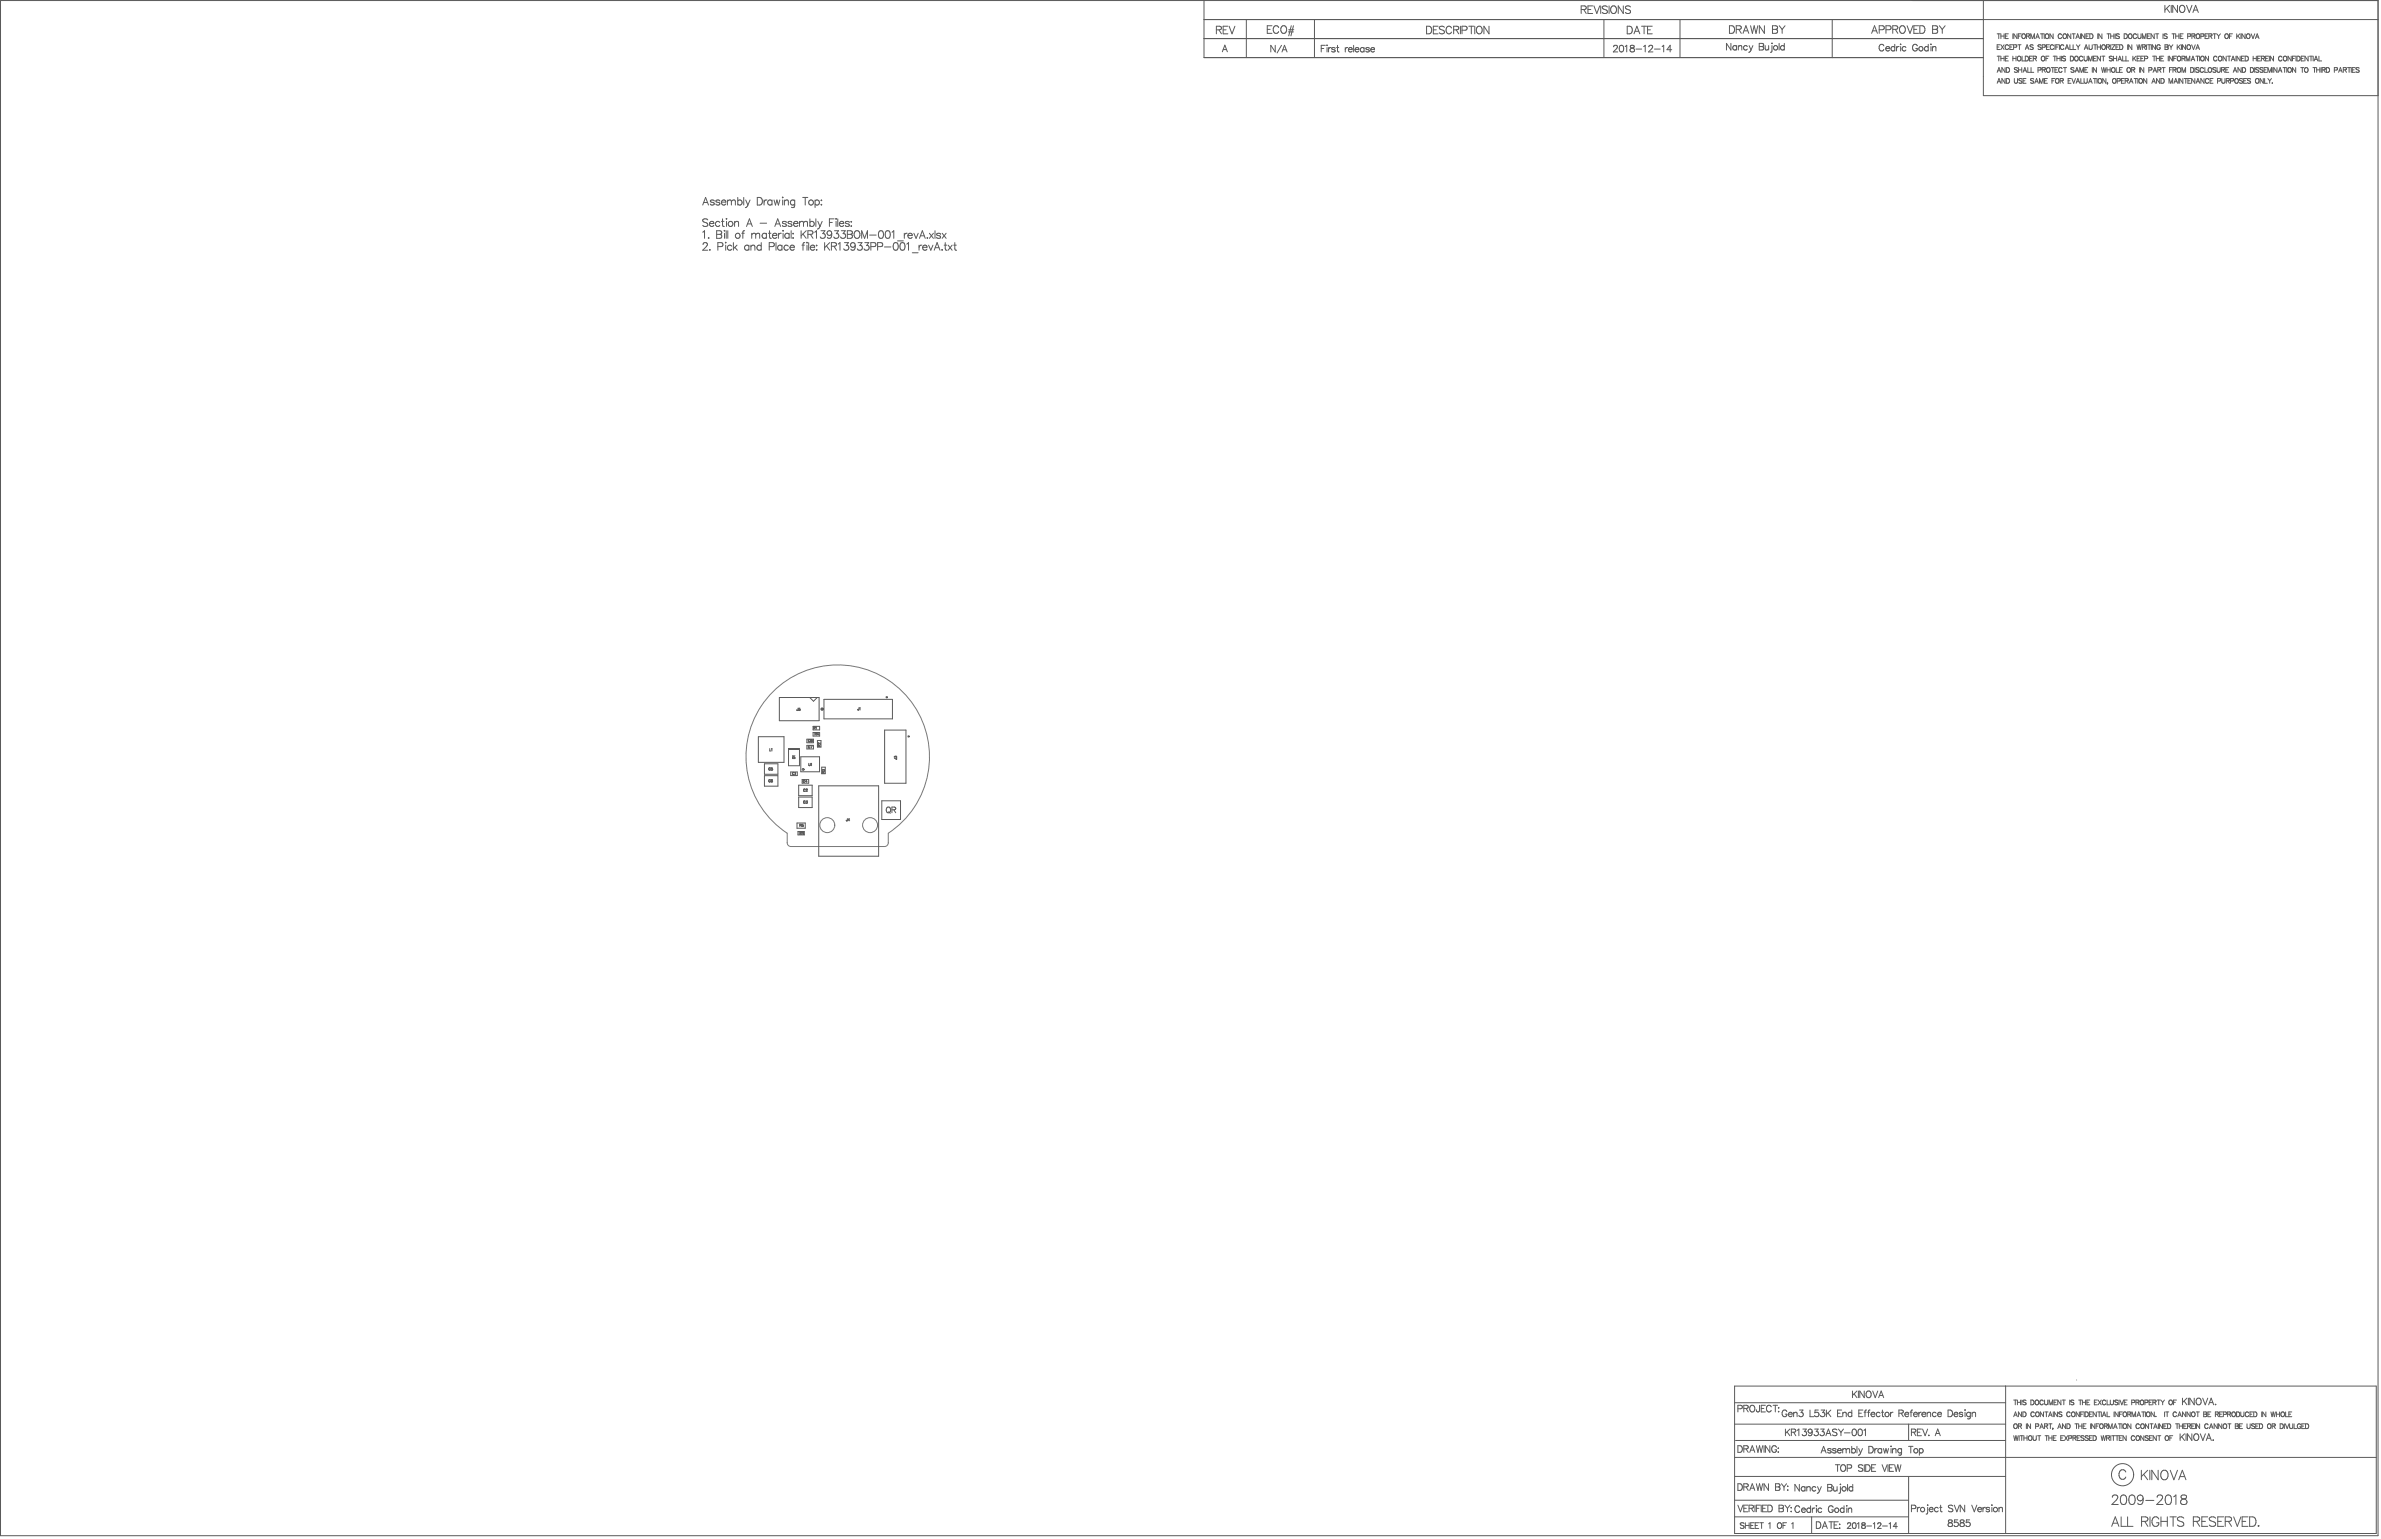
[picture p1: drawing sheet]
<svg xmlns="http://www.w3.org/2000/svg" width="2117mm" height="1368mm" viewBox="0 0 2117 1368" stroke-linecap="round" stroke-linejoin="round" font-family="sans-serif">
<g fill="none" stroke="#787878" stroke-width=".89">
<path d="M687 615a82 82 0 0 1 121 6 82 82 0 0 1-18 119v9a3 3 0 0 1-4 3h-83a3 3 0 0 1-3-3v-9a82 82 0 0 1-13-125z"/>
<circle cx="735" cy="733" r="7"/>
<circle cx="773" cy="733" r="7"/>
</g>
<g fill="none" stroke="#5a5a5a" stroke-width=".89">
<path d="M0 0h2114v1365h-2114zM1070 0v51h693M1070 17h1044M1108 17v34M1169 17v34M1426 17v34M1493 17v34M1629 17v34M1763 0v85h351M1070 34h693M693 620h35v21h-35zM720 620l3 3 3-3"/>
<path d="M732 622h61v17h-61zM674 655h23v23h-23zM717 657h6v3h-6zM723 651h6v3h-6zM723 646h6v3h-6zM727 658h3v6h-3zM786 649h19v47h-19zM680 679h12v9h-12zM701 665h10v16h-10zM712 673h17v13h-17zM717 662h6v4h-6zM680 689h12v10h-12z"/>
<path d="M703 686h6v3h-6zM710 698h12v9h-12zM713 693h6v3h-6zM728 698h53v63h-53zM730 682h4v6h-4zM710 708h12v10h-12zM784 712h17v16h-17zM709 731h7v5h-7zM709 739h6v3h-6zM1542 1232h570v131h-570zM1783 1232v131M1846 1226h.1"/>
<path d="M1542 1247h241M1542 1266h241M1697 1266v14M1542 1295h570M1543 1280h240M1542 1312h241M1697 1312v51M1542 1333h155M1542 1348h155M1611 1348v15"/>
</g>
<g fill="#5a5a5a">
<path d="M714 739h1v3h-1z" fill-rule="evenodd"/>
<path d="M701 665h10v2h-10z" fill-rule="evenodd"/>
</g>
<g fill="none" stroke="#5a5a5a" stroke-width=".89">
<path d="M1406 8h4v-1v-1l-4-1v7M1408 8l2 4M1412 8h2M1416 5h-4v7h4M1417 5l3 7 2-7M1423 5v7M1429 6a2.5 2.5 0 0 0-3-1 2.5 2.5 0 0 0-2 2l1 1 3 1 1 2a3 3 0 0 1-5 0M1430 5v7M1432 6a2.5 2.5 0 0 1 3-1 2.5 2.5 0 0 1 2 3v1a2.6 2.6 0 0 1-3 3 2.6 2.6 0 0 1-2-3zM1443 5v7l-4-7v7M1449 6a2.5 2.5 0 0 0-2-1 2.5 2.5 0 0 0-2 2l1 1 3 1v2a3 3 0 0 1-4 0M1925 5v6"/>
<path d="M1926 7l3 4M1929 5l-4 4M1930 5v6M1936 5v6l-4-6v6M1938 6l1-1a3 3 0 0 1 3 3 3 3 0 0 1-3 3l-2-2zM1944 5l2 6 3-6M1949 11l3-6 2 6M1950 9h3M1081 27l4-1 1-1v-1l-5-1v7M1084 27l2 3M1087 27h3M1092 23h-5v7h5"/>
<path d="M1093 23l2 7 3-7M1127 26h2M1131 23h-4v7h4M1137 24a2.5 2.5 0 0 0-3-1 2.5 2.5 0 0 0-2 2v2a2.5 2.5 0 0 0 2 3 2.5 2.5 0 0 0 3-2M1139 24a2.5 2.5 0 0 1 3-1 2.5 2.5 0 0 1 2 2v2a2.6 2.6 0 0 1-3 3 2.6 2.6 0 0 1-2-3zM1145 28h5M1146 26h4M1148 23l-2 9M1150 23l-2 9M1268 23h2a4 4 0 0 1 3 4 4 4 0 0 1-3 3h-2zM1274 27h3M1278 23h-4v7h4"/>
<path d="M1284 24a2.5 2.5 0 0 0-2-1 2.5 2.5 0 0 0-2 2v1l3 1 1 2a3 3 0 0 1-4 0M1290 25a2.5 2.5 0 0 0-2-2 2.5 2.5 0 0 0-2 3v1a2.5 2.5 0 0 0 2 3 2.5 2.5 0 0 0 2-2M1292 27l4-1 1-1-1-1-4-1v7M1295 27l2 3M1298 23v7M1300 27h3a1.8 1.8 0 0 0 1-2 1.8 1.8 0 0 0-1-2h-3v7M1306 23h4M1308 23v7M1311 23v7M1313 24a2.5 2.5 0 0 1 3-1 2.5 2.5 0 0 1 2 3v1a2.6 2.6 0 0 1-3 3 2.6 2.6 0 0 1-3-3zM1324 23v7l-5-7v7M1447 23h2a4 4 0 0 1 2 4 4 4 0 0 1-2 3h-2z"/>
<path d="M1453 30l2-7 3 7M1454 28h3M1459 23h5M1462 23v7M1465 27h2M1469 23h-4v7h4M1537 23h3a4 4 0 0 1 2 3 4 4 0 0 1-2 4h-3zM1539 39v5l-4-5v5M1543 26h4l1-1v-1l-5-1v7M1546 26l2 4M1549 30l3-7 3 7M1550 27h4"/>
<path d="M1556 23l2 7 1-7 2 7 2-7M1564 39h4v2h-2l2 1-1 2h-3zM1569 23v7l-5-7v7M1575 38v1zM1576 23l4 1v1l-1 1a1.8 1.8 0 0 1 1 2 1.8 1.8 0 0 1-1 2h-3zM1576 26h3M1582 39v5M1582 23l2 3M1584 26v4M1586 39v5M1587 23l-3 3M1664 30l2-7 3 7"/>
<path d="M1665 27h3M1671 26h2a1.8 1.8 0 0 0 2-1 1.8 1.8 0 0 0-2-2h-2v7M1677 26h2a1.8 1.8 0 0 0 2-1 1.8 1.8 0 0 0-2-2h-2v7M1683 26h3l1-1v-1l-4-1v7M1684 39v6M1685 26l2 4M1689 24a2.5 2.5 0 0 1 3-1 2.5 2.5 0 0 1 2 2v2a2.6 2.6 0 0 1-3 3 2.6 2.6 0 0 1-2-3zM1690 39v1zM1695 23l3 7 3-7M1701 26h3M1706 23h-5v7h5M1707 23h2a4 4 0 0 1 2 3 4 4 0 0 1-2 4h-2z"/>
<path d="M1714 39v6M1716 39h1zM1718 23l4 1 1 1-2 1a1.8 1.8 0 0 1 2 2 1.8 1.8 0 0 1-2 2h-3zM1718 26h3M1724 23l3 3M1727 26v4M1729 23l-2 3M1775 30h3M1777 30v4M1778 40h-3v4h3M1779 40l3 4M1779 30v4"/>
<path d="M1779 32h3M1782 40l-3 4M1782 30v4M1783 32h1M1785 30h-2v4h2M1789 40h-2v4h2M1789 30v4M1793 30v4l-3-4v4M1794 40h3M1794 32h2M1795 40v4M1797 30h-3v4"/>
<path d="M1798 31v-1a1.9 1.9 0 0 1 3 2 1.9 1.9 0 0 1-3 2zM1802 32h2v-2h-2v4M1803 32l1 2M1805 34v-4l2 4 2-4v4M1810 34l1-4 2 4M1810 33h2M1814 30h3M1815 30v4M1817 30v4M1819 31v-1a1.9 1.9 0 0 1 2 2 1.9 1.9 0 0 1-2 2zM1822 40h-3v4h3M1825 30v4l-3-4v4"/>
<path d="M1827 40v4M1830 40h-2v4M1831 40v4M1833 31a1.6 1.6 0 0 0-2-1 1.6 1.6 0 0 0-1 2v1a1.6 1.6 0 0 0 1 1 1.6 1.6 0 0 0 2-1M1834 31l1-1a1.9 1.9 0 0 1 2 2 1.9 1.9 0 0 1-3 2zM1840 40v4h3M1841 30v4l-3-4v4M1842 30h3M1843 40v4h2M1843 30v4M1845 34l2-4 2 4M1846 40l1 2"/>
<path d="M1846 33h2M1849 40l-2 2M1850 30v4M1853 30v4l-3-4v4M1854 32h2M1857 30h-3v4h3M1857 40v3l1 1 2-1v-3M1858 30h1a2.3 2.3 0 0 1 2 2 2.3 2.3 0 0 1-2 2h-1zM1861 40h3M1863 40v4M1864 40v4M1865 30v4"/>
<path d="M1867 40v4M1869 30v4l-3-4v4M1873 30h3M1874 30v4M1876 30v4M1876 40v4M1876 32h3M1877 40h3l-3 4h3M1879 30v4M1880 30v4M1884 40h-3v4h3M1884 31l-1-1-2 1 1 1 2 1-1 1h-2"/>
<path d="M1884 40h2a2.3 2.3 0 0 1 1 2 2.3 2.3 0 0 1-1 2h-2zM1888 30h2a2.3 2.3 0 0 1 1 2 2.3 2.3 0 0 1-1 2h-2zM1891 40v4M1893 30a1.9 1.9 0 0 1 2 2 1.9 1.9 0 0 1-2 2l-1-2zM1895 40v4l-3-4v4M1899 31a1.6 1.6 0 0 0-1-1 1.6 1.6 0 0 0-2 2v1a1.6 1.6 0 0 0 2 1 1.6 1.6 0 0 0 1-1M1900 40l1 4 1-4 1 4 1-4M1901 30v3l1 1h1v-4M1905 34v-4l1 4 2-4v4M1908 40v4M1909 32h2M1909 40h3"/>
<path d="M1911 40v4M1912 30h-3v4h3M1912 40v4M1915 30v4l-3-4v4M1916 40v4l-3-4v4M1916 30h3M1918 30v4M1923 30v4M1925 40h2v1l-1 1 1 1v1h-2zM1927 31l-1-1-2 1v1l3 1-1 1h-2M1928 40l2 2M1931 30h3"/>
<path d="M1932 40l-2 2M1932 30v4M1934 32h3M1934 30v4M1935 40v4M1937 30v4M1938 32h2M1938 40l-3 3M1939 40v4M1941 30h-3v4h3M1943 40v4l-3-4v4M1945 32h2v-2h-2v4"/>
<path d="M1948 40l2 4 2-4M1949 32h2v-2h-2v4M1950 32l1 2M1953 31v-1a1.9 1.9 0 0 1 3 2 1.9 1.9 0 0 1-3 2zM1957 32h2v-2h-2v4M1960 32h2M1963 30h-3v4h3M1964 32h2v-2h-2v4M1965 32l1 2M1967 30h3M1969 30v4M1971 30l1 2"/>
<path d="M1972 32v2M1974 30l-2 2M1978 31l1-1a1.9 1.9 0 0 1 2 2 1.9 1.9 0 0 1-3 2zM1982 32h2M1985 30h-3v4M1988 30v4M1989 32l2 2M1991 30l-3 3M1992 30v4M1996 30v4l-3-4v4M1998 30a1.9 1.9 0 0 1 2 2 1.9 1.9 0 0 1-3 2v-2zM2001 30l2 4 1-4"/>
<path d="M2005 34l2-4 1 4M2006 33h2M1087 46l2-6 2 6M1087 44h3M1134 40v6l-4-6v6M1139 40l-4 7M1140 46l2-6 2 6M1140 44h3M1175 43h2M1178 40h-3v6M1180 40v1zM1180 42v4"/>
<path d="M1181 42v4M1183 42l-1 1-1 1M1187 43l-1-1-2 1 3 2v1h-2l-1-1M1188 42h2M1189 40v5v1h1M1196 42v4M1198 42l-1 1-1 1M1199 44v1l1 1 2-1M1199 43l2-1 1 2h-3zM1203 40v6M1205 44v1l1 1 2-1M1205 43l2-1 1 2h-3z"/>
<path d="M1213 43a1.9 1.9 0 0 0-3 0 1.9 1.9 0 0 0 0 3 1.9 1.9 0 0 0 3-1M1213 42v4M1217 43l-1-1-2 1v1l3 1-1 1-2-1M1219 44v1l1 1 2-1M1219 43l2-1 1 2h-3zM1434 42l2-2h1l1 1-1 2-3 3h4M1440 41a1.9 1.9 0 0 1 3 0v2a2.5 2.5 0 0 1-2 3 4 4 0 0 1-1-5zM1445 41l1-1v6M1450 41v1l2 1 1 1a2 2 0 0 1-2 2 2 2 0 0 1-2-2l1-1 3-1-1-1zM1454 44h5M1461 41l2-1v6M1466 42l1-2h1l1 1-1 2-3 3h4"/>
<path d="M1471 44h5M1478 41l1-1v6M1486 44h-4l3-4v6M1544 41v3M1544 41a1.9 1.9 0 0 0-3 0 1.9 1.9 0 0 0 0 3 1.9 1.9 0 0 0 3 0M1545 42l2-1h1v3M1545 41v3M1553 41a1.9 1.9 0 0 0-2 0 1.9 1.9 0 0 0 0 3 1.9 1.9 0 0 0 2 0M1555 41l2 3M1557 44l-2 2M1558 41l-1 3M1564 41h2"/>
<path d="M1569 41v3h2l1-1M1572 41v3M1575 41v4v1h-1M1586 41a1.9 1.9 0 0 0-3 0 1.9 1.9 0 0 0 0 3 1.9 1.9 0 0 0 3 0M1675 41a2.2 2.2 0 0 0-3-2 2.2 2.2 0 0 0-2 3v1a2.2 2.2 0 0 0 2 2 2.2 2.2 0 0 0 3-1M1676 43l1 1 1 1 2-1M1677 42l2-1 1 2h-4zM1684 42a1.9 1.9 0 0 0-2 0 1.9 1.9 0 0 0 0 3 1.9 1.9 0 0 0 2-1M1686 41v4M1688 41l-1 1-1 1M1690 41v4M1694 42a1.9 1.9 0 0 0-2 0 1.9 1.9 0 0 0 0 3 1.9 1.9 0 0 0 2-1"/>
<path d="M1704 41a2.2 2.2 0 0 0-2-2 2.2 2.2 0 0 0-2 3v1a2.1 2.1 0 0 0 2 2 2.1 2.1 0 0 0 2-2h-1M1714 42a1.9 1.9 0 0 0-3 0 1.9 1.9 0 0 0 0 3 1.9 1.9 0 0 0 3-1M1717 41v4M1718 41v4M1718 42l1-1 2 1v3M1775 42h2M1775 50h3M1777 50v4M1779 50v4M1779 52h3M1782 50v4M1783 52h1"/>
<path d="M1785 50h-2v4h2M1786 41a1.6 1.6 0 0 0-2-1 1.6 1.6 0 0 0-1 1v1a1.6 1.6 0 0 0 1 2 1.6 1.6 0 0 0 2-1M1787 42h1M1789 50v4M1789 52h3M1790 42h2l1-2h-3v4M1792 50v4M1798 50v4h2M1800 44l2-4 2 4M1800 50h2a2.3 2.3 0 0 1 1 2 2.3 2.3 0 0 1-1 2h-2zM1801 43h2M1804 52h2"/>
<path d="M1807 50h-3v4h3M1807 40h-1h-1v1l2 2-1 1-1-1M1808 52h2v-2h-2v4M1809 52l1 2M1815 40h-1h-2v1l3 2-1 1-2-1M1815 50a1.9 1.9 0 0 1 3 2 1.9 1.9 0 0 1-3 2v-2zM1816 42h2v-2h-2v4M1819 52h1M1819 42h2M1821 50h-2v4M1825 50h3M1826 41a1.6 1.6 0 0 0-2-1 1.6 1.6 0 0 0-1 1v1a1.6 1.6 0 0 0 1 2 1.6 1.6 0 0 0 2-1"/>
<path d="M1827 50v4M1828 42h1M1829 52h2M1829 50v4M1831 50v4M1833 50v4M1835 41a1.6 1.6 0 0 0-2-1 1.6 1.6 0 0 0-1 1v1a1.6 1.6 0 0 0 1 2 1.6 1.6 0 0 0 2-1M1836 44l1-4 2 4M1836 51l-1-1-2 1 1 1 2 1-1 1h-2M1836 43h2M1841 50h1a2.3 2.3 0 0 1 1 2 2.3 2.3 0 0 1-1 2h-1zM1845 51v-1a1.9 1.9 0 0 1 3 2 1.9 1.9 0 0 1-3 2z"/>
<path d="M1847 42v2M1852 51a1.6 1.6 0 0 0-2-1 1.6 1.6 0 0 0-2 2v1a1.6 1.6 0 0 0 2 1 1.6 1.6 0 0 0 2-1M1853 50v3l1 1h1l1-4M1853 44l2-4 1 4M1854 43h2M1857 54v-4l1 4 2-4v4M1861 52h2M1864 50h-3v4h3M1864 42h3M1867 50v4l-3-4v4M1868 50h3M1869 40a1.9 1.9 0 0 1 3 2 1.9 1.9 0 0 1-3 1z"/>
<path d="M1870 50v4M1873 42h2v-2h-2v4M1874 42l1 2M1878 51l-1-1-2 1v1l3 1-1 1h-2M1879 50v4M1879 52h3M1881 42h2M1882 50v4M1883 54l1-4 2 4M1883 53h2M1887 50v4h2M1890 50v4h2"/>
<path d="M1896 50v4M1897 52l2 2M1899 50l-3 3M1900 52h1M1902 50h-2v4h2M1903 52h2M1905 42h2v-2h-2v4M1906 50h-3v4h3M1906 42l1 2M1906 52h3v-2h-3v4M1914 50h2M1915 50v4"/>
<path d="M1917 50v4M1917 52h3M1920 50v4M1920 41a1.6 1.6 0 0 0-1-1 1.6 1.6 0 0 0-2 1v1a1.5 1.5 0 0 0 2 2 1.5 1.5 0 0 0 1-2h-1M1921 52h1M1924 50h-3v4h3M1925 42h1M1928 50v4M1930 42v2M1931 50v4l-3-4v4M1932 52h2M1935 50h-3v4"/>
<path d="M1936 50a1.9 1.9 0 0 1 3 2 1.9 1.9 0 0 1-3 2l-1-2zM1937 42l1 2M1940 52h2v-2h-2v4M1941 52l2 2M1943 54v-4l2 4 2-4v4M1945 40a1.9 1.9 0 0 1 2 2 1.9 1.9 0 0 1-2 1zM1948 54l2-4 1 4M1948 53h3M1952 44l2-4 1 4M1952 50h3M1953 43h2M1954 50v4"/>
<path d="M1955 50v4M1963 50v4l-2-4v4M1971 51a1.6 1.6 0 0 0-2-1 1.6 1.6 0 0 0-1 2v1a1.6 1.6 0 0 0 1 1 1.6 1.6 0 0 0 2-1M1979 50v4l-3-4v4M1980 50h3M1982 50v4M1984 54l1-4 2 4M1984 53h2M1988 50v4M1991 50v4l-2-4v4M1993 52h1M1995 50h-2v4h2"/>
<path d="M1996 50h1a2.3 2.3 0 0 1 2 2 2.3 2.3 0 0 1-2 2h-1zM2003 52h3M2003 50v4M2006 50v4M2007 52h2M2010 50h-3v4h3M2010 52h3v-2h-3v4M2012 52l1 2M2014 52h2M2017 50h-3v4h3M2017 50v4M2021 50v4l-3-4v4"/>
<path d="M2029 51a1.6 1.6 0 0 0-2-1 1.6 1.6 0 0 0-1 2v1a1.6 1.6 0 0 0 1 1 1.6 1.6 0 0 0 2-1M2031 50a1.9 1.9 0 0 1 2 2 1.9 1.9 0 0 1-3 2v-2zM2037 50v4l-3-4v4M2038 52h2M2041 50h-3v4M2041 50v4M2042 50h1a2.3 2.3 0 0 1 2 2 2.3 2.3 0 0 1-2 2h-1zM2046 52h1M2048 50h-2v4h2M2052 50v4l-3-4v4M2053 50h3M2054 50v4"/>
<path d="M2056 50v4M2057 54l2-4 1 4M2058 53h2M2061 50v4h3M1775 74l2-4 2 4M1775 64l2-4 2 4M1776 73h2M1776 63h2M1782 60v4l-2-4v4M1782 70v4l-2-4v4M1784 60h1a2.3 2.3 0 0 1 2 2 2.3 2.3 0 0 1-2 2h-1zM1784 70h1a2.3 2.3 0 0 1 2 2 2.3 2.3 0 0 1-2 2h-1z"/>
<path d="M1791 70v3l1 1 1-1 1-3M1794 61l-1-1-2 1v1l3 1-1 1h-2M1794 60v4M1794 62h3M1797 60v4M1798 70h-1h-2v1l3 2-1 1-2-1M1798 72h2M1798 64l2-4 2 4M1799 63h2M1801 70h-3v4h3M1803 60v4h2M1806 60v4h2"/>
<path d="M1808 70h-1h-2l1 1 2 2-1 1-2-1M1809 74l1-4 2 4M1809 73h2M1812 62h2v-2h-2v4M1813 74v-4l2 4 1-4v4M1816 62h2v-2h-2v4M1817 62l1 2M1818 72h1M1820 61v-1a1.9 1.9 0 0 1 3 2 1.9 1.9 0 0 1-3 2zM1820 70h-2v4h2M1823 60h3M1824 72h2"/>
<path d="M1825 60v4M1827 70h-3v4M1827 62h1M1828 70a1.9 1.9 0 0 1 3 2 1.9 1.9 0 0 1-3 1l-1-2zM1829 60h-2v4h2M1831 72h3v-2h-3v4M1833 72l1 2M1833 61a1.6 1.6 0 0 0-2-1 1.6 1.6 0 0 0-1 2v1a1.6 1.6 0 0 0 1 1 1.6 1.6 0 0 0 2-1M1834 60h3M1836 60v4M1839 72h1M1841 70h-2v4h2"/>
<path d="M1842 70l1 4 2-4M1844 61l-1-1-2 1v1l3 1-1 1h-2M1845 64l1-4 2 4M1845 63h2M1846 74l1-4 2 4M1846 73h2M1849 64v-4l2 4 1-4v4M1850 70v4h2M1853 70v3l1 1 1-1 1-3M1853 62h2M1856 60h-3v4h3M1857 74l1-4 2 4"/>
<path d="M1857 73h2M1860 60v4M1861 70h3M1862 70v4M1864 60v4l-3-4v4M1864 70v4M1866 70a1.9 1.9 0 0 1 2 2 1.9 1.9 0 0 1-2 1zM1868 60l1 4 1-4 1 4 1-4M1872 70v4l-3-4v4M1873 60v4M1873 62h3M1874 74h.1"/>
<path d="M1874 74l-1 1M1876 60v4M1878 60a1.9 1.9 0 0 1 2 2 1.9 1.9 0 0 1-3 2v-2zM1879 70a1.9 1.9 0 0 1 2 2 1.9 1.9 0 0 1-3 1v-2zM1881 60v4h3M1882 72h3v-2h-3v4M1884 62h2M1886 72h2M1887 60h-3v4h3M1889 70h-3v4h3M1889 72h3v-2h-3v4M1891 72l1 2"/>
<path d="M1893 74l2-4 1 4M1894 73h2M1895 62h2l1-2h-3v4M1896 62l2 2M1897 70h3M1899 70v4M1901 70v4M1902 60v4M1906 60v4l-3-4v4M1908 70v4l-2-4v4M1910 62h3v-2h-3v4M1913 74l2-4 1 4"/>
<path d="M1914 73h2M1914 64l2-4 1 4M1915 63h2M1918 62h3v-2h-3v4M1920 62l1 2M1920 70v4l-3-4v4M1921 70h2a2.3 2.3 0 0 1 1 2 2.3 2.3 0 0 1-1 2h-2zM1922 60h3M1923 60v4M1928 74v-4l2 4 1-4v4M1929 62h1M1931 60h-2v4"/>
<path d="M1932 62h2v-2h-2v4M1933 74l1-4 2 4M1933 62l2 2M1933 73h2M1936 60a1.9 1.9 0 0 1 3 2 1.9 1.9 0 0 1-3 2l-1-2zM1937 70v4M1940 64v-4l1 4 2-4v4M1941 70v4l-3-4v4M1942 70h3M1943 70v4M1945 72h2M1947 60h2a2.3 2.3 0 0 1 1 2 2.3 2.3 0 0 1-1 2h-2z"/>
<path d="M1948 70h-3v4h3M1951 70v4l-3-4v4M1951 60v4M1952 74l2-4 2 4M1953 73h2M1955 61l-1-1-2 1 1 1 2 1-1 1h-2M1959 61a1.6 1.6 0 0 0-2-1 1.6 1.6 0 0 0-1 2v1a1.6 1.6 0 0 0 1 1 1.6 1.6 0 0 0 2-1M1959 70v4l-2-4v4M1960 60v4h2M1964 71a1.6 1.6 0 0 0-2-1 1.6 1.6 0 0 0-1 1v1a1.6 1.6 0 0 0 1 2 1.6 1.6 0 0 0 2-1M1965 72h1M1967 70h-2v4h2"/>
<path d="M1970 61l-1-1-2 1 1 1 2 1-1 1h-2M1971 60v3l1 1h2v-4M1971 72h3v-2h-3v4M1975 62h2l1-2h-3v4M1975 70v3l1 1 2-1v-3M1976 62l2 2M1979 62h1M1979 72h3v-2h-3v4M1981 72l1 2M1981 60h-2v4h2M1983 72h2v-2h-2v4M1985 64l2-4 2 4"/>
<path d="M1986 63h2M1987 70a1.9 1.9 0 0 1 3 2 1.9 1.9 0 0 1-3 1v-2zM1992 60v4l-2-4v4M1993 60h2a2.3 2.3 0 0 1 1 2 2.3 2.3 0 0 1-1 2h-2zM1994 70h-1h-2v1l3 2-1 1-2-1M1995 72h1M1997 70h-2v4h2M2001 60h1a2.3 2.3 0 0 1 1 2 2.3 2.3 0 0 1-1 2h-1zM2001 70h-1h-2v1l3 2-1 1-2-1M2004 60v4M2005 70h1a1.9 1.9 0 0 1 2 2 1.9 1.9 0 0 1-3 1zM2008 61l-1-1-2 1 1 1 2 1-1 1h-2"/>
<path d="M2012 61l-1-1-2 1v1l3 1-1 1h-2M2012 70v4l-3-4v4M2013 62h1M2013 70v4h3M2015 60h-2v4h2M2016 70l2 2M2016 64v-4l2 4 1-4v4M2018 72v2M2019 70l-1 2M2020 74h.1M2021 60v4M2024 60v4l-3-4v4"/>
<path d="M2025 64l2-4 2 4M2026 63h2M2030 60h2M2031 60v4M2033 60v4M2035 60a1.9 1.9 0 0 1 2 2 1.9 1.9 0 0 1-3 2v-2zM2041 60v4l-3-4v4M2045 60h3M2047 60v4M2056 60h3M2058 60v4M2059 62h3"/>
<path d="M2059 60v4M2062 60v4M2063 60v4M2064 62h3v-2h-3v4M2066 62l1 2M2068 60h2a2.3 2.3 0 0 1 1 2 2.3 2.3 0 0 1-1 2h-2zM2075 62h3v-2h-3v4M2079 64l2-4 1 4M2080 63h2M2083 62h3v-2h-3v4M2085 62l1 2M2087 60h3"/>
<path d="M2088 60v4M2090 60v4M2091 62h2M2094 60h-3v4h3M2097 61l-1-1-2 1 1 1 2 1-1 1h-2M626 180h3M635 179a2 2 0 0 0-4 0l4 1v1a2 2 0 0 1-4 0M640 179a2 2 0 0 0-4 0l4 1v1a2 2 0 0 1-4 0M641 180a2.1 2.1 0 0 0 2 2 2.1 2.1 0 0 0 2-1M642 179l2-1h1v2h-4zM647 178v4M647 179l1-1h2v1"/>
<path d="M650 179l2-1h1l1 4M650 179v3M656 179a2.2 2.2 0 0 1 3-1 2.2 2.2 0 0 1 0 4 2.2 2.2 0 0 1-3-1M656 175v7M661 175v7M663 178l2 4M667 178l-2 4M673 175h2a4 4 0 0 1 3 4 4 4 0 0 1-3 3h-2zM679 178v4M682 178a2.2 2.2 0 0 0-3 2M686 178v4M686 179a2.2 2.2 0 0 0-3-1 2.2 2.2 0 0 0 0 4 2.2 2.2 0 0 0 3-1"/>
<path d="M688 178l1 4 2-4 1 4 1-4M696 175v1zM696 178v4M697 179l2-1h2v4M697 178v4M706 178v5a1.8 1.8 0 0 1-1 1 1.8 1.8 0 0 1-1 0M706 179a2.2 2.2 0 0 0-3-1 2.2 2.2 0 0 0 0 4 2.2 2.2 0 0 0 3-1M714 175h4M716 175v7M725 178v6M725 179a2.2 2.2 0 0 1 3-1 2.2 2.2 0 0 1 0 4 2.2 2.2 0 0 1-3-1M730 178h.1"/>
<path d="M625 182l2-7 3 7M629 195a2.5 2.5 0 0 0-2-1 2.5 2.5 0 0 0-2 2v1l4 1v2a3 3 0 0 1-4 0M631 199a2.1 2.1 0 0 0 1 2 2.1 2.1 0 0 0 3-1M631 198l2-1h1l1 2h-4zM640 198a2.2 2.2 0 0 0-3-1 2.2 2.2 0 0 0 0 4 2.2 2.2 0 0 0 3-1M641 197h3M642 194v6l1 1h1M646 194h.1M646 197v4M653 198l2-1h1l1 4M653 197v4M665 199h3"/>
<path d="M665 182l-1 2h-1M676 198h5M690 199h3M699 198a2 2 0 0 0-3 0l3 1v1a2 2 0 0 1-3 0M704 198a2 2 0 0 0-4 0l4 1v1a2 2 0 0 1-4 0M705 199a2.1 2.1 0 0 0 2 2 2.1 2.1 0 0 0 2-1M706 198l2-1h1v2h-4zM711 198l1-1h2v1M711 197v4M714 198v3M714 198l2-1h2v4M720 198a2.2 2.2 0 0 1 3-1 2.2 2.2 0 0 1 0 4 2.2 2.2 0 0 1-3-1"/>
<path d="M720 194v7M725 194v7M727 197l2 4M731 182h.1M731 197l-2 4M737 198h3M742 194h-5v7M743 194h1zM743 197v4M745 194v7M746 199a2.1 2.1 0 0 0 2 2 2.1 2.1 0 0 0 2-1M747 198l2-1h1v2h-4z"/>
<path d="M755 198a2 2 0 0 0-4 0l4 1v1a2 2 0 0 1-4 0M757 197h.1M625 206l1-1v7M625 217l1-1h2l1 1-1 2-3 3h4M630 211h.1M637 205l4 1v2h-1a1.8 1.8 0 0 1 2 2 1.8 1.8 0 0 1-2 2h-3zM637 208h3M638 219h3a1.8 1.8 0 0 0 2-2 1.8 1.8 0 0 0-2-1h-3v6M644 205h.1M644 207v5M645 216h.1M645 218v4"/>
<path d="M646 205v7M647 205v7M651 219a2.2 2.2 0 0 0-4 0 2.2 2.2 0 0 0 0 3 2.2 2.2 0 0 0 4-1M652 216v6M653 220l3 2M655 218l-3 3M659 207h3M662 205h-1l-1 1v6M664 201l2-7 3 7M666 219a2.2 2.2 0 0 0-3 0 2.2 2.2 0 0 0 0 3 2.2 2.2 0 0 0 3-1M666 218v4M668 219l1-1h2v4"/>
<path d="M668 218v4M668 209l2-2 1 1 1 1M668 207v5M672 209l1-2 2 1v4M672 209v3M677 219a2.2 2.2 0 0 0-3 0 2.2 2.2 0 0 0 0 3 2.2 2.2 0 0 0 3-1M677 216v6M681 208a2.2 2.2 0 0 0-3 0 2.2 2.2 0 0 0 0 3 2.2 2.2 0 0 0 3 0M681 207v5M683 207h2M684 219h3a1.8 1.8 0 0 0 1-2 1.8 1.8 0 0 0-1-1h-3v6M684 205v6l2 1"/>
<path d="M687 209v1a2.1 2.1 0 0 0 1 2 2.1 2.1 0 0 0 3-1M687 208l2-1 1 1 1 1h-4zM689 201l2-7 3 7M690 216v6M692 207v5M695 207a2.2 2.2 0 0 0-3 2M695 219a2.2 2.2 0 0 0-3 0 2.2 2.2 0 0 0 0 3 2.2 2.2 0 0 0 3-1M695 218v4M696 205h.1M696 207v5M701 219a2.2 2.2 0 0 0-3 0 2.2 2.2 0 0 0 0 3 2.2 2.2 0 0 0 3-1M702 208a2.2 2.2 0 0 0-4 0 2.2 2.2 0 0 0 0 3 2.2 2.2 0 0 0 4 0"/>
<path d="M702 207v5M702 220a2.1 2.1 0 0 0 2 2 2.1 2.1 0 0 0 2-1M703 219l2-1 1 1v1h-4zM703 205v7M705 211h.1M705 207h.1M712 205v7M713 218h2M714 208l3 4M715 216h-1v1v5M717 205l-5 5M717 216h1z"/>
<path d="M717 218v4M718 208h4l1-1-1-1-4-1v7M719 216v6M720 220a2.1 2.1 0 0 0 2 2 2.1 2.1 0 0 0 2-1M720 208l3 4M721 219l2-1 1 1v1h-4zM724 206l2-1v7M726 218h.1M729 201l-1 2-1 1M730 205h3l-2 3a2.3 2.3 0 0 1 2 3 2.3 2.3 0 0 1-4 0M733 216v6M735 219l3 3"/>
<path d="M738 216l-5 4M739 219h4l1-1-1-2h-4v6M739 207a3 3 0 0 1-2 5l-1-1M741 219l3 3M742 205h3l-2 3a2.3 2.3 0 0 1 2 3 2.3 2.3 0 0 1-4 0M745 217l2-1v6M748 205h3l-2 3a2.3 2.3 0 0 1 2 3 2.3 2.3 0 0 1-4 0M751 216h3l-2 2a2.3 2.3 0 0 1 2 4 2.3 2.3 0 0 1-4-1M753 205l4 1v2h-1a1.8 1.8 0 0 1 2 2 1.8 1.8 0 0 1-2 2h-3zM753 208h3M756 201h1zM760 206a2.5 2.5 0 0 1 3-1 2.5 2.5 0 0 1 1 3v1a2.6 2.6 0 0 1-2 3 2.6 2.6 0 0 1-3-3z"/>
<path d="M760 218a3 3 0 0 1-2 4l-2-1M763 216h3l-2 2a2.3 2.3 0 0 1 2 4 2.3 2.3 0 0 1-4-1M766 212v-7l3 7 2-7v7M769 216h3l-2 2a2.3 2.3 0 0 1 2 4 2.3 2.3 0 0 1-4-1M773 209h6M774 219h3a1.8 1.8 0 0 0 2-2 1.8 1.8 0 0 0-2-1h-3v6M780 219h3a1.8 1.8 0 0 0 2-2 1.8 1.8 0 0 0-2-1h-3v6M782 205a2.2 2.2 0 0 1 3 1v2a2.9 2.9 0 0 1-2 4 4 4 0 0 1-1-7zM786 219h6M788 205a2.2 2.2 0 0 1 3 1v2a2.9 2.9 0 0 1-2 4 4 4 0 0 1-1-7zM793 206l2-1v7M795 216a2.2 2.2 0 0 1 3 1l1 2a2.9 2.9 0 0 1-3 3 4 4 0 0 1-1-6z"/>
<path d="M798 214h5M801 216a2.2 2.2 0 0 1 3 1l1 2a2.9 2.9 0 0 1-3 3 4 4 0 0 1-1-6zM804 207v5M806 217l2-1v6M806 207a2.2 2.2 0 0 0-2 2M807 209v1a2.1 2.1 0 0 0 2 2 2.1 2.1 0 0 0 2-1M807 208l3-1 1 1v1h-4zM812 207l2 5 2-5M817 218v4M817 212l3-7 3 7M818 210h4M820 218a2.2 2.2 0 0 0-3 2"/>
<path d="M820 220a2.1 2.1 0 0 0 2 2 2.1 2.1 0 0 0 2-1M821 219l2-1 1 1v1h-4zM824 211h1zM826 218l1 4 2-4M826 207l4 5M830 207l-4 5M831 205v7M836 208a2 2 0 0 0-3 0l3 2v1a2 2 0 0 1-3 0M838 207l3 5M839 218h3M840 216v5l1 1h1M841 207l-3 5"/>
<path d="M843 218l3 4M846 218l-3 4M848 218h2M849 216v5v1h1M631 222h.1M726 222h.1M811 225h5M830 222l3-6 3 6M831 220h4M837 222h1zM709 629v2h-1M711 629h-1v1a.7 .7 0 0 1 1 0 .7 .7 0 0 1 0 1 .7 .7 0 0 1-1 0"/>
<path d="M764 629l-1 2-1-1M764 629h1v2M719 659h.1M720 658a.8 .8 0 0 0-1-1 .8 .8 0 0 0 0 1v1M720 659h-1M721 658v-1l1 1M721 658h.1M721 659h.1M721 659h1M721 658h1v1M722 658h-1v1M722 659h.1"/>
<path d="M722 658h.1M723 647h2v-1h-2v2M724 647l1 1M725 652l1 1M725 646h1v2M726 652l-2-1v2M726 652h.1M726 652h-2M728 653h-2l1-2v2M684 665v2h2M686 666v-1v2M705 673h1l1 1h-2z"/>
<path d="M707 672h-2M719 678l1 2v-2M720 663a.8 .8 0 0 0-1 0 .8 .8 0 0 0 0 1 .8 .8 0 0 0 0 1 .8 .8 0 0 0 1-1M721 663h1l-1 2M721 679v-1v2M727 661h.1M727 661h1M728 661h.1M728 662l-1 1h2M728 660l-1 1M728 662h.1M728 660h.1"/>
<path d="M728 662v1M729 662l-1 1M729 660v2l-1-2M795 674h2l-1 1M795 673v-1l1 1v-1a.7 .7 0 0 1 1 0 .7 .7 0 0 1 0 1M684 693h1M684 693l-1 1 1 1M685 693h.1M685 695h-1M685 683a.8 .8 0 0 0-1-1 .8 .8 0 0 0-1 1v1a.8 .8 0 0 0 1 0 .8 .8 0 0 0 1 0M685 695h.1M686 694v1l1-1"/>
<path d="M686 694h1M686 684h.1M686 683a.8 .8 0 0 1 1 0 .8 .8 0 0 1 0 1 .8 .8 0 0 1-1 0M686 683h.1M687 693h-1v1M687 682h-1v1M687 694h.1M706 687a.8 .8 0 0 0-1-1 .8 .8 0 0 0 0 1v1a.8 .8 0 0 0 0 1 .8 .8 0 0 0 1-1M707 687v-1v3M715 694a.8 .8 0 0 0 0-1 .8 .8 0 0 0-1 1 .8 .8 0 0 0 1 1M717 695h-1l1-2v2M731 685v-1l1 1v-1a.7 .7 0 0 1 1 0 .7 .7 0 0 1 0 1"/>
<path d="M732 686h-1v1h2M732 686h.1M732 686v1M733 686h-1M715 701l-1 1a1 1 0 0 0 0 1 1 1 0 0 0 2 0M715 712l-1 1 1 1M715 701h1M715 712h1M716 712h.1M716 701v1M716 714h-1M716 713v1"/>
<path d="M717 702h.1M717 712h1l-1 1h1M717 701h1M717 701v1M718 701l-2 2h2M718 713h.1M718 713a.7 .7 0 0 1-1 1 .7 .7 0 0 1-1-1M788 718l1-1a2.4 2.4 0 0 1 3 3 2.4 2.4 0 0 1-3 2l-1-2zM793 720l3-1v-1l-3-1v5M795 720l1 2M711 739l1 1v1h-1zM712 733v2"/>
<path d="M712 733l-1-1v3M712 733h.1M712 733h-1M712 740l1-1 1 1-2 1h2M712 740h.1M714 732h-1v1a.7 .7 0 0 1 1 0 .7 .7 0 0 1 0 1 .7 .7 0 0 1-1 0M752 729h1M752 729h.1M753 729h.1M753 727v2M755 729h-1l1-2v3M790 721l1 2"/>
<path d="M1647 1236v6M1648 1239l3 3M1651 1236l-4 4M1652 1236v6M1657 1236v6l-4-6v6M1659 1237l1-1a2.8 2.8 0 0 1 4 3 2.8 2.8 0 0 1-4 3l-1-2zM1665 1236l2 6 2-6M1545 1252h3l1-1v-2h-4v6M1550 1252l4-1v-2h-4v6M1552 1252l2 3M1556 1250l1-1a2.8 2.8 0 0 1 3 3 2.8 2.8 0 0 1-3 3l-2-2zM1564 1249v5l-2 1-1-2"/>
<path d="M1566 1252h2M1569 1249h-3v6h3M1575 1250a2.2 2.2 0 0 0-3-1 2.2 2.2 0 0 0-2 2v2a2.2 2.2 0 0 0 2 2 2.2 2.2 0 0 0 3-2M1576 1249h4M1578 1249v6M1581 1254h.1M1581 1251h.1M1588 1255a2.2 2.2 0 0 0-2-2 2.2 2.2 0 0 0-2 2v2a2.1 2.1 0 0 0 2 2 2.1 2.1 0 0 0 2-2h-1M1590 1257v1l1 1 2-1M1590 1256l2-1 1 2h-3zM1594 1256l2-1h1l1 4M1594 1255v4"/>
<path d="M1600 1253h3l-2 2a2.2 2.2 0 0 1 2 4 2.1 2.1 0 0 1-4-1M1609 1253v6h3M1616 1253h-2l-1 3a2.1 2.1 0 0 1 4 0 2.1 2.1 0 0 1-1 3 2.1 2.1 0 0 1-3-1M1619 1253h3l-2 2a2.2 2.2 0 0 1 2 4 2.1 2.1 0 0 1-4-1M1624 1253v6M1625 1256l3 3M1628 1253l-4 4M1634 1256h2M1637 1253h-3v6h3M1638 1256l2-1h1v4M1638 1255v4M1646 1253v6"/>
<path d="M1646 1256a1.9 1.9 0 0 0-3 0 1.9 1.9 0 0 0 0 2 1.9 1.9 0 0 0 3 0M1652 1256h3M1656 1253h-4v6h4M1657 1255h2M1659 1253h-1v1v5M1660 1255h2M1662 1253h-1v1v5M1663 1257l1 1 1 1 2-1M1664 1256l2-1 1 2h-4zM1670 1242l2-6 3 6M1671 1240h3M1671 1256a1.9 1.9 0 0 0-2 0 1.9 1.9 0 0 0 0 2 1.9 1.9 0 0 0 2 0"/>
<path d="M1673 1255h2M1673 1253v5l1 1h1M1681 1255v4M1683 1255h-2v2M1688 1256h3l1-2-4-1v6M1690 1256l2 3M1693 1257l1 1 1 1 2-1M1694 1256l2-1 1 2h-4zM1698 1255h2M1700 1253h-1v1v5M1701 1257v1l2 1 1-1M1701 1256l2-1 1 2h-3z"/>
<path d="M1706 1255v4M1708 1255h-1l-1 2M1709 1257v1l1 1 2-1M1709 1256l2-1 1 2h-3zM1713 1256l2-1h1v4M1713 1255v4M1721 1256a1.9 1.9 0 0 0-3 0 1.9 1.9 0 0 0 0 2 1.9 1.9 0 0 0 3 0M1722 1257l1 1 1 1 2-1M1723 1256l2-1 1 2h-4zM1732 1253h2a3 3 0 0 1 2 3 3 3 0 0 1-2 3h-2zM1737 1257v1l1 1 2-1M1737 1256l2-1 1 2h-3z"/>
<path d="M1745 1256l-1-1-2 1 3 1v2h-2l-1-1M1747 1253h.1M1747 1255v4M1752 1255l-1 5-1 1h-1M1752 1256a1.9 1.9 0 0 0-3 0 1.9 1.9 0 0 0 0 2 1.9 1.9 0 0 0 3 0M1753 1256l2-1h1v4M1753 1255v4M1790 1244h3M1790 1259l2-4 1 4M1791 1258h2M1792 1244v4M1793 1244v4"/>
<path d="M1793 1246h3M1796 1244v4M1797 1255v4l-3-4v4M1797 1244v4M1798 1255h2a2.3 2.3 0 0 1 1 2 2.3 2.3 0 0 1-1 2h-2zM1801 1245l-1-1-2 1 1 1 2 1v1h-1h-2M1805 1244h2a2.3 2.3 0 0 1 1 2 2.3 2.3 0 0 1-1 2h-2zM1808 1256a1.6 1.6 0 0 0-1-1 1.6 1.6 0 0 0-2 1v1a1.6 1.6 0 0 0 2 2 1.6 1.6 0 0 0 1-1M1810 1255a1.9 1.9 0 0 1 3 2 1.9 1.9 0 0 1-3 1zM1816 1245a1.6 1.6 0 0 0-1-1 1.6 1.6 0 0 0-2 2v1a1.6 1.6 0 0 0 2 1 1.6 1.6 0 0 0 1-1M1817 1255v4l-3-4v4M1818 1244v3l1 1h1v-4"/>
<path d="M1818 1255h3M1819 1255v4M1821 1259l2-4 1 4M1822 1248v-4l1 4 2-4v4M1822 1258h2M1825 1255v4M1826 1246h2M1829 1244h-3v4h3M1829 1255v4l-3-4v4M1832 1244v4l-3-4v4M1833 1255h-1h-2l1 1 2 1v1l-1 1-2-1M1833 1244h3"/>
<path d="M1835 1244v4M1840 1244v4M1840 1256a1.6 1.6 0 0 0-1-1 1.6 1.6 0 0 0-2 1v1a1.6 1.6 0 0 0 2 2 1.6 1.6 0 0 0 1-1M1842 1255a1.9 1.9 0 0 1 3 2 1.9 1.9 0 0 1-3 1l-1-2zM1844 1245l-1-1-2 1v1l3 1-1 1h-2M1848 1244h3M1849 1255v4l-3-4v4M1849 1244v4M1850 1257h1M1851 1246h3M1851 1244v4M1852 1255h-2v4"/>
<path d="M1853 1255v4M1854 1255h1a2.3 2.3 0 0 1 2 2 2.3 2.3 0 0 1-2 2h-1zM1854 1244v4M1855 1246h2M1857 1257h2M1858 1244h-3v4h3M1860 1255h-3v4h3M1862 1246h1M1864 1255v4l-3-4v4M1864 1244h-2v4h2M1865 1255h3M1865 1244l3 4"/>
<path d="M1866 1255v4M1868 1244l-3 4M1868 1255v4M1869 1259l2-4 1 4M1870 1258h2M1872 1245a1.6 1.6 0 0 0-2-1 1.6 1.6 0 0 0-1 2v1a1.6 1.6 0 0 0 1 1 1.6 1.6 0 0 0 2-1M1873 1255v4h3M1873 1244v4h3M1876 1244v3l1 1h2v-4M1879 1255v4M1883 1245l-1-1-2 1v1l3 1-1 1h-2M1883 1255v4l-3-4v4"/>
<path d="M1884 1244v4M1884 1257h2M1885 1244l1 4 2-4M1887 1255h-3v4M1888 1255a1.9 1.9 0 0 1 3 2 1.9 1.9 0 0 1-3 1zM1888 1246h2M1891 1244h-3v4h3M1892 1257h2v-2h-2v4M1893 1257l1 2M1895 1246h2l1-1-3-1v4M1895 1259v-4l2 4 1-4v4M1899 1246h2v-1l-2-1v4"/>
<path d="M1900 1259l1-4 2 4M1900 1246l2 2M1900 1258h2M1903 1245v-1a1.9 1.9 0 0 1 3 2 1.9 1.9 0 0 1-3 2zM1904 1255h3M1905 1255v4M1907 1246h2v-1l-2-1v4M1907 1255v4M1909 1255a1.9 1.9 0 0 1 2 2 1.9 1.9 0 0 1-2 1zM1911 1246h1M1913 1244h-2v4h2M1914 1246h2v-1l-2-1v4"/>
<path d="M1915 1255v4l-3-4v4M1915 1246l2 2M1917 1259h.1M1918 1244h2M1919 1244v4M1921 1244l2 2M1923 1246v2M1924 1244l-1 2M1924 1255v4M1925 1255h3M1927 1255v4M1928 1245l1-1a1.9 1.9 0 0 1 2 2 1.9 1.9 0 0 1-3 2z"/>
<path d="M1932 1246h2M1935 1256a1.6 1.6 0 0 0-2-1 1.6 1.6 0 0 0-1 1v1a1.6 1.6 0 0 0 1 2 1.6 1.6 0 0 0 2-1M1935 1244h-3v4M1936 1259l2-4 1 4M1937 1258h2M1940 1243v5M1942 1245l2 3M1943 1255v4l-3-4v4M1944 1243l-4 3M1945 1243v5M1947 1255v4l-3-4v4M1949 1255a1.9 1.9 0 0 1 2 2 1.9 1.9 0 0 1-2 1z"/>
<path d="M1951 1243v5l-4-5v5M1952 1255h3M1953 1243a2.8 2.8 0 0 1 4 3 2.8 2.8 0 0 1-4 2l-1-2zM1954 1255v4M1958 1243l2 5 3-5M1959 1255h3v1l-1 1 1 1-1 1h-2zM1959 1257h2M1963 1257h1M1963 1248l3-5 2 5M1964 1246h3M1965 1255h-2v4h2M1969 1257h3v-2h-3v4"/>
<path d="M1970 1248h.1M1971 1257l1 2M1973 1257h2M1976 1255h-3v4h3M1977 1257h2v-2h-2v4M1980 1257h3v-2h-3v4M1982 1257l1 2M1984 1255h1a1.9 1.9 0 0 1 2 2 1.9 1.9 0 0 1-3 1zM1988 1255h2a2.3 2.3 0 0 1 1 2 2.3 2.3 0 0 1-1 2h-2zM1992 1255v3l1 1 2-1v-3M1999 1256a1.6 1.6 0 0 0-2-1 1.6 1.6 0 0 0-1 1v1a1.6 1.6 0 0 0 1 2 1.6 1.6 0 0 0 2-1M2000 1257h2"/>
<path d="M2003 1255h-3v4h3M2004 1255h1a2.3 2.3 0 0 1 1 2 2.3 2.3 0 0 1-1 2h-1zM2011 1255v4M2014 1255v4l-2-4v4M2019 1255l1 4 1-4 1 4 1-4M2024 1257h2M2024 1255v4M2026 1255v4M2028 1255a1.9 1.9 0 0 1 3 2 1.9 1.9 0 0 1-3 1v-2zM2032 1255v4h2M2035 1257h1M2037 1255h-2v4h2"/>
<path d="M1587 1270v6M1589 1273l2 3M1591 1270l-4 4M1592 1273h4v-2l-4-1v6M1594 1273l2 3M1598 1271l1-1v6M1603 1270h3l-2 2a2 2 0 0 1 2 3 2 2 0 0 1-4 0M1611 1272a2.8 2.8 0 0 1-2 4l-1-1M1613 1270h3l-1 2a2 2 0 0 1 1 3 2 2 0 0 1-3 0M1618 1270h4l-2 2a2 2 0 0 1 1 3 2 2 0 0 1-3 0M1623 1276l2-6 3 6M1624 1274h3"/>
<path d="M1633 1271l-1-1-3 1 1 1 2 1 1 1v1l-1 1-3-1M1634 1270l3 3M1637 1273v3M1639 1270l-2 3M1640 1273h5M1647 1270a1.9 1.9 0 0 1 3 1v2a2.5 2.5 0 0 1-2 3 4 4 0 0 1-1-6zM1653 1270a1.9 1.9 0 0 1 2 1l1 2a2.5 2.5 0 0 1-3 3 4 4 0 0 1 0-6zM1657 1271l1-1v6M1699 1273h4v-2l-4-1v6M1701 1273l2 3M1705 1273h2M1708 1270h-3v6h3"/>
<path d="M1709 1270l2 6 3-6M1714 1276h1zM1720 1276l3-6 2 6M1721 1274h3M1790 1276l1 4 1-4 1 4 1-4M1791 1266a1.9 1.9 0 0 1 2 2 1.9 1.9 0 0 1-2 1l-1-2zM1794 1267h3v-1l-3-1v5M1795 1276v4M1796 1267l1 3M1796 1276h3M1797 1276v4M1799 1276v4"/>
<path d="M1799 1278h3M1801 1265v5M1802 1276v4M1804 1277v-1a1.9 1.9 0 0 1 2 2 1.9 1.9 0 0 1-2 2zM1805 1265v5l-3-5v5M1807 1276v3l2 1h1v-4M1810 1268l2-1v-1l-2-1v5M1811 1276h3M1813 1276v4M1813 1270l2-5 2 5M1814 1268h2M1818 1267h2v-1l-2-1v5"/>
<path d="M1818 1276h3M1819 1267l1 3M1819 1276v4M1821 1278h3M1821 1276v4M1821 1265h3M1823 1265v5M1824 1276v4M1825 1269h.1M1825 1269v1M1825 1278h2M1828 1276h-3v4h3"/>
<path d="M1829 1270l2-5 2 5M1830 1268h2M1832 1278h2M1835 1276h-3v4h3M1835 1276l3 4M1836 1265v5l-2-5v5M1837 1265h2a2.3 2.3 0 0 1 1 2 2.3 2.3 0 0 1-1 3h-2zM1838 1276l-3 4M1839 1278h2l1-2h-3v4M1843 1278h2v-2h-2v4M1844 1278l2 2M1845 1265h2"/>
<path d="M1846 1265v5M1847 1278h1M1848 1267h3M1848 1265v5M1849 1276h-2v4h2M1851 1265v5M1852 1267h1M1853 1277l-1-1-2 1v1l3 1-1 1h-2M1855 1265h-3v5h3M1856 1277l-1-1-1 1v1l2 1-1 1h-1M1857 1278h2M1859 1265v5"/>
<path d="M1860 1276h-3v4h3M1861 1276h1a2.3 2.3 0 0 1 2 2 2.3 2.3 0 0 1-2 2h-1zM1862 1265v5l-3-5v5M1863 1267h2M1866 1265h-3v5M1867 1266a1.9 1.9 0 0 1 3 2 1.9 1.9 0 0 1-3 1zM1868 1276l1 4 1-4 1 4 1-4M1871 1267h2v-1l-2-1v5M1872 1267l2 3M1873 1278h2v-2h-2v4M1874 1278l2 2M1874 1270v-5l2 5 2-5v5"/>
<path d="M1876 1276v4M1877 1276h3M1879 1276v4M1879 1270l2-5 1 5M1879 1268h3M1881 1276h2M1882 1276v4M1883 1265h3M1884 1278h2M1885 1265v5M1886 1265v5M1887 1276h-3v4h3"/>
<path d="M1888 1266a1.9 1.9 0 0 1 3 2 1.9 1.9 0 0 1-3 1zM1890 1276v4l-3-4v4M1894 1265v5l-2-5v5M1898 1277a1.6 1.6 0 0 0-2-1 1.6 1.6 0 0 0-1 2v1a1.6 1.6 0 0 0 1 1 1.6 1.6 0 0 0 2-1M1899 1277l1-1a1.9 1.9 0 0 1 2 2 1.9 1.9 0 0 1-3 2zM1902 1266a1.6 1.6 0 0 0-2-1 1.6 1.6 0 0 0-1 2v1a1.6 1.6 0 0 0 1 2 1.6 1.6 0 0 0 2-1M1904 1266a1.9 1.9 0 0 1 2 2 1.9 1.9 0 0 1-3 1v-2zM1906 1276v4l-3-4v4M1910 1277l-1-1-2 1v1l3 1-1 1h-2M1910 1265v5l-3-5v5M1911 1278h1M1911 1265h3"/>
<path d="M1913 1265v5M1913 1276h-2v4h2M1915 1270l1-5 2 5M1915 1268h2M1917 1276v4l-3-4v4M1918 1276h3M1919 1265v5M1919 1276v4M1922 1265v5l-2-5v5M1924 1267h1M1925 1277l1-1a1.9 1.9 0 0 1 2 2 1.9 1.9 0 0 1-3 2zM1926 1265h-2v5h2"/>
<path d="M1927 1265h1a2.3 2.3 0 0 1 2 2 2.3 2.3 0 0 1-2 3h-1zM1929 1278h2M1932 1276h-3v4M1934 1265h3M1935 1265v5M1937 1267h3M1937 1265v5M1938 1274v6M1939 1277l3 3M1940 1265v5M1941 1267h2M1942 1274l-4 4"/>
<path d="M1943 1274v6M1944 1265h-3v5h3M1945 1267h2v-1l-2-1v5M1946 1267l1 3M1948 1267h2M1949 1274v6l-4-6v6M1951 1275a2.8 2.8 0 0 1 4 2 2.8 2.8 0 0 1-4 3l-1-2zM1951 1265h-3v5h3M1952 1265v5M1955 1265v5l-2-5v5M1956 1274l2 6 3-6M1962 1278h3"/>
<path d="M1963 1266a1.6 1.6 0 0 0-2-1 1.6 1.6 0 0 0-1 2v1a1.6 1.6 0 0 0 1 2 1.6 1.6 0 0 0 2-1M1964 1270l2-5 1 5M1965 1268h2M1967 1280h1zM1971 1265v5l-3-5v5M1975 1265v5l-3-5v5M1977 1266a1.9 1.9 0 0 1 3 2 1.9 1.9 0 0 1-3 1l-1-2zM1981 1265h2M1982 1265v5M1987 1265l3 1v1h-1l1 1v1l-3 1zM1987 1267h2M1991 1267h2"/>
<path d="M1994 1265h-3v5h3M1998 1265v3l1 2 1-1v-4M2004 1266l-1-1-1 1v1l2 1-1 2-1-1M2005 1267h2M2008 1265h-3v5h3M2009 1265h1a2.3 2.3 0 0 1 1 2 2.3 2.3 0 0 1-1 3h-1zM2016 1266h1a1.9 1.9 0 0 1 2 2 1.9 1.9 0 0 1-3 1zM2020 1267h2l1-1-3-1v5M2021 1267l2 3M2027 1265h1a2.3 2.3 0 0 1 2 2 2.3 2.3 0 0 1-2 3h-1zM2031 1265v5M2032 1265l1 5 2-5"/>
<path d="M2035 1265v3l2 2 1-1v-4M2039 1265v5h3M2045 1266a1.6 1.6 0 0 0-1-1 1.6 1.6 0 0 0-2 2v1a1.5 1.5 0 0 0 2 2 1.5 1.5 0 0 0 1-2h-1M2046 1267h2M2049 1265h-3v5h3M2050 1265h1a2.3 2.3 0 0 1 1 2 2.3 2.3 0 0 1-1 3h-1zM1545 1285h2a3 3 0 0 1 2 3 3 3 0 0 1-2 3h-2zM1550 1288l4-1v-2h-4v6M1552 1288l2 3M1555 1291l3-6 2 6M1556 1289h3M1561 1285l2 6 1-6 2 6 1-6"/>
<path d="M1568 1285v6M1573 1285v6l-4-6v6M1579 1286a2.2 2.2 0 0 0-2-1 2.2 2.2 0 0 0-2 2v1a2.1 2.1 0 0 0 2 3 2.1 2.1 0 0 0 2-3h-1M1581 1290h.1M1581 1287h.1M1619 1291l2-6 2 6M1620 1289h3M1628 1288l-1-1-2 1v1l3 1-1 1-2-1M1632 1288l-1-1-2 1 3 2v1h-2l-1-1M1633 1289l1 1 1 1 2-1M1634 1288l2-1 1 2h-4zM1638 1288l2-1 1 1"/>
<path d="M1638 1287v4M1641 1288v3M1641 1288l2-1 1 1v3M1646 1285v6M1646 1288a1.9 1.9 0 0 1 3 0 1.9 1.9 0 0 1 0 3 1.9 1.9 0 0 1-3-1M1651 1285v6M1652 1287l2 4M1654 1291l-2 2M1656 1287l-2 4M1661 1285h2a3 3 0 0 1 2 3 3 3 0 0 1-2 3h-2zM1667 1287v4M1669 1287l-2 1v1"/>
<path d="M1673 1288a1.9 1.9 0 0 0-3 0 1.9 1.9 0 0 0 0 3 1.9 1.9 0 0 0 3-1M1673 1287v4M1674 1287l1 4 2-4 1 4 1-4M1681 1285h.1M1681 1287v4M1682 1288l2-1 1 1 1 3M1682 1287v4M1690 1288a1.9 1.9 0 0 0-2 0 1.9 1.9 0 0 0 0 3 1.9 1.9 0 0 0 2-1M1690 1287v6h-1h-1M1697 1285h4M1699 1285v6M1706 1288a1.9 1.9 0 0 1 3 0 1.9 1.9 0 0 1 0 3 1.9 1.9 0 0 1-3-1"/>
<path d="M1706 1287v6M1961 1280l3-6 2 6M1545 1319h2a3 3 0 0 1 2 3 3 3 0 0 1-2 3h-2zM1561 1319l2 6 1-6 2 6 1-6M1572 1319v6l-4-6v6M1578 1319h4v2h-1l1 2v1l-4 1zM1584 1319l2 2M1588 1319l-2 2M1600 1319v6l-4-6v6M1625 1319l3 1v1l-1 1 2 1-1 2h-3zM1632 1302h4M1634 1302v6"/>
<path d="M1636 1319h.1M1637 1303v-1a2.8 2.8 0 0 1 4 3 2.8 2.8 0 0 1-4 2l-1-2zM1642 1305h4v-1v-2h-4v6M1642 1319v6M1647 1319v6M1656 1303l-1-1-3 1 1 1 2 1 1 1v1l-1 1-3-1M1657 1302v6M1659 1302h2a3 3 0 0 1 2 3 3 3 0 0 1-2 3h-2zM1664 1305h2M1668 1302h-4v6h4M1673 1302l2 6 3-6M1678 1302v6"/>
<path d="M1680 1305h2M1683 1302h-3v6h3M1684 1302l2 6 1-6 2 6 1-6M1890 1308a3 3 0 0 0-4-2 3 3 0 0 0-2 3 4 4 0 0 0 1 4 4 4 0 0 0 4 1l1-1M1904 1307v8M1906 1310l3 5M1909 1307l-5 5M1911 1307v8M1919 1307v8l-6-8v8M1922 1308a3 3 0 0 1 3-1 3 3 0 0 1 2 3 4 4 0 0 1 0 4 4 4 0 0 1-4 1 5 5 0 0 1-1-7zM1929 1307l4 8 3-8M1937 1315l3-8 3 8"/>
<path d="M1938 1312h4M1545 1338l2 6 2-6M1550 1321h4v-2h-4v6M1552 1321l2 4M1554 1338h-4v6h4M1555 1325l3-6 2 6M1556 1323h3M1560 1338v6M1565 1338h-4v6M1566 1338v6M1571 1338h-4v6h4M1572 1338h2a3 3 0 0 1 2 3 3 3 0 0 1-2 3h-2z"/>
<path d="M1578 1321h3M1582 1338h3v2h-1l1 2v1l-3 1zM1586 1321v4M1587 1338l2 2M1589 1324v1zM1589 1321h.1M1591 1338l-2 2M1592 1340h1zM1600 1340a2.2 2.2 0 0 0-3-2 2.2 2.2 0 0 0-1 2v2a2.2 2.2 0 0 0 1 2 2.2 2.2 0 0 0 3-1M1605 1321v4M1605 1322a1.9 1.9 0 0 0-3 0 1.9 1.9 0 0 0 0 3 1.9 1.9 0 0 0 3-1M1606 1322l2-1h1v4"/>
<path d="M1606 1321v4M1610 1338v6M1614 1322a1.9 1.9 0 0 0-3 0 1.9 1.9 0 0 0 0 3 1.9 1.9 0 0 0 3-1M1614 1338h1zM1616 1321l1 4M1617 1325l-2 2M1619 1321l-2 4M1625 1322h2M1630 1340a2.2 2.2 0 0 0-3-2 2.2 2.2 0 0 0-2 2v2a2.1 2.1 0 0 0 3 2 2.1 2.1 0 0 0 2-2h-2M1630 1321v4h2l1-1M1633 1321v4M1636 1321v5v1h-1"/>
<path d="M1639 1338v6M1641 1338h1zM1647 1322a1.9 1.9 0 0 0-3 0 1.9 1.9 0 0 0 0 3 1.9 1.9 0 0 0 3-1M1705 1340v4M1707 1340h-2v1M1713 1338h1zM1714 1340v4l-1 1-1 1M1724 1340h2M1725 1338v4v1l2 1M1736 1338h-1h-3l1 2 2 1 1 1v1l-1 1-3-1M1737 1338l3 6 2-6M1747 1338v6l-4-6v6"/>
<path d="M1753 1338l2 6 2-6M1763 1340v4M1765 1340h-1l-1 1M1770 1338h1zM1771 1340v4M1777 1340v4M1878 1331l1-2h3a2.6 2.6 0 0 1-1 4l-4 4h6M1886 1329a2.7 2.7 0 0 1 4 1 7 7 0 0 1-1 7 2.7 2.7 0 0 1-4-2 7 7 0 0 1 1-6zM1894 1329a2.7 2.7 0 0 1 4 1 7 7 0 0 1-1 7 2.7 2.7 0 0 1-4-2 7 7 0 0 1 1-6zM1905 1331a4 4 0 0 1-3 6l-2-1M1908 1333h7M1918 1331l1-2h3a2.6 2.6 0 0 1-1 4l-4 4h6"/>
<path d="M1926 1329a2.7 2.7 0 0 1 4 1 7 7 0 0 1-1 7 2.7 2.7 0 0 1-4-2 7 7 0 0 1 1-6zM1932 1330l2-1v8M1939 1329a1.7 1.7 0 0 0 1 3 3 3 0 0 1 4 1 3 3 0 0 1-1 4 3 3 0 0 1-4-2 3 3 0 0 1 4-3 1.7 1.7 0 0 0 0-3zM1550 1340h2M1550 1354l-1-1-2 1 1 1 2 1v2h-1h-2M1552 1353v5M1552 1356h3M1555 1340h3l1-2h-4v6M1555 1353v5M1556 1356h2M1557 1340l2 4M1559 1353h-3v5h3"/>
<path d="M1560 1356h2M1561 1340h3M1563 1353h-3v5h3M1564 1353h4M1566 1353v5M1567 1340h2M1572 1354l2-1v5M1580 1354h1a2.4 2.4 0 0 1 3 2 2.4 2.4 0 0 1-3 2l-1-2zM1582 1340h2M1585 1356h2M1588 1353h-3v5M1589 1340v4"/>
<path d="M1592 1343h1zM1593 1354l1-1v5M1602 1342v1l1 1 2-1M1602 1341l2-1 1 2h-3zM1610 1341a1.9 1.9 0 0 0-3 0 1.9 1.9 0 0 0 0 3 1.9 1.9 0 0 0 3-1M1611 1340v4M1613 1340h-1l-1 2M1615 1352h2a3 3 0 0 1 2 3 3 3 0 0 1-2 3h-2zM1615 1340v4M1619 1341a1.9 1.9 0 0 0-2 0 1.9 1.9 0 0 0 0 3 1.9 1.9 0 0 0 2-1M1620 1358l2-6 2 6M1621 1356h3"/>
<path d="M1626 1352h4M1628 1352v6M1631 1355h2M1634 1352h-3v6h3M1635 1354v1zM1635 1358h.1M1639 1341a1.9 1.9 0 0 0-2 0 1.9 1.9 0 0 0 0 3 1.9 1.9 0 0 0 2-1M1642 1340v4M1642 1354l1-1 2 1v2l-3 2h4M1643 1341l1-1h2v4M1643 1340v4M1647 1354a2.5 2.5 0 0 1 3 1 2.5 2.5 0 0 1-1 3l-2-1v-2z"/>
<path d="M1651 1354l1-1v5M1655 1354v1l3 1v1a1.7 1.7 0 0 1-1 1 1.7 1.7 0 0 1-2-1l3-3zM1659 1356h5M1665 1354l1-1v5M1669 1354l1-1 2 1-1 2-2 2h3M1674 1356h4M1679 1354l2-1v5M1687 1357h-4l2-4v5M1699 1341l4-1v-2h-4v6M1715 1341v2l1 1 2-1M1715 1340h2l1 1h-3zM1723 1340a1.9 1.9 0 0 0-3 0 1.9 1.9 0 0 0 0 3 1.9 1.9 0 0 0 3 0"/>
<path d="M1732 1351v2l3 1 1 1a2 2 0 0 1-2 2 2 2 0 0 1-2-2l1-1 2-2v-1zM1740 1351h-2l-1 2a2.1 2.1 0 0 1 3 0 2.1 2.1 0 0 1 0 3 2.1 2.1 0 0 1-3 0M1743 1351v2l2 1 1 1a2 2 0 0 1-2 2 2 2 0 0 1-2-2l1-1 3-2v-1zM1751 1351h-3v2a2.1 2.1 0 0 1 3 0 2.1 2.1 0 0 1 0 3 2.1 2.1 0 0 1-3 0M1758 1341v2l2 1 2-1M1758 1340h2l2 1h-4zM1769 1340h-1h-2l2 2v1l-1 1-1-1M1777 1341l1-1h2v4M1877 1356l3-8 4 8M1878 1354h4M1886 1348v8h4M1891 1348v8h5"/>
<path d="M1904 1352h5v-2v-1l-2-1h-3v8M1907 1352l2 4M1911 1348v8M1919 1350a3 3 0 0 0-3-2 3 3 0 0 0-3 3 4 4 0 0 0 1 4 4 4 0 0 0 4 1l1-2v-1h-2M1921 1352h6M1921 1348v8M1927 1348v8M1929 1348h6M1932 1348v8M1941 1349a3 3 0 0 0-3-1 3 3 0 0 0-2 2v1l4 1a2.1 2.1 0 0 1 1 2 2.1 2.1 0 0 1 0 2 4 4 0 0 1-5-1M1950 1352h5v-2v-1l-2-1h-3v8M1953 1352l2 4"/>
<path d="M1957 1352h4M1963 1348h-6v8h6M1970 1349a3 3 0 0 0-3-1 3 3 0 0 0-3 2l1 1 3 1a2.1 2.1 0 0 1 2 2 2.1 2.1 0 0 1-1 2 4 4 0 0 1-5-1M1972 1352h3M1977 1348h-5v8h5M1978 1352h5l1-2-1-1-1-1h-4v8M1981 1352l3 4M1986 1348l3 8 3-8M1993 1352h3M1998 1348h-5v8h5M2000 1348h3a5 5 0 0 1 3 4 5 5 0 0 1-3 4h-3zM2008 1356h.1"/>
<circle cx="1578" cy="42" r="2"/>
<circle cx="1708" cy="43" r="1.9"/>
<circle cx="1795" cy="52" r="1.9"/>
<circle cx="1958" cy="52" r="1.9"/>
<circle cx="1973" cy="52" r="1.9"/>
<circle cx="1892" cy="62" r="1.9"/>
<circle cx="1903" cy="72" r="1.9"/>
<circle cx="1965" cy="62" r="1.9"/>
<circle cx="2050" cy="62" r="1.9"/>
<circle cx="649" cy="199" r="2.2"/>
<circle cx="721" cy="180" r="2.2"/>
<circle cx="656" cy="210" r="2.2"/>
<circle cx="737" cy="207" r="2.1"/>
<circle cx="758" cy="218" r="2.1"/>
<circle cx="714" cy="684" r=".8"/>
<circle cx="1677" cy="1257" r="1.9"/>
<circle cx="1811" cy="1246" r="1.9"/>
<circle cx="1609" cy="1272" r="1.8"/>
<circle cx="1703" cy="1289" r="1.9"/>
<circle cx="1887" cy="1311" r="10"/>
<circle cx="1639" cy="1323" r="2"/>
<circle cx="1903" cy="1331" r="2.6"/>
<circle cx="1633" cy="1342" r="1.9"/>
<circle cx="1709" cy="1342" r="2"/>
<circle cx="1774" cy="1342" r="2"/>
</g>
<g fill="none" stroke="#5a5a5a" stroke-width="1">
<circle cx="788" cy="620" r=".5"/>
<circle cx="808" cy="654" r=".5"/>
</g>
<circle cx="731" cy="630" r=".7" fill="none" stroke="#5a5a5a" stroke-width="1.7"/>
</svg>
